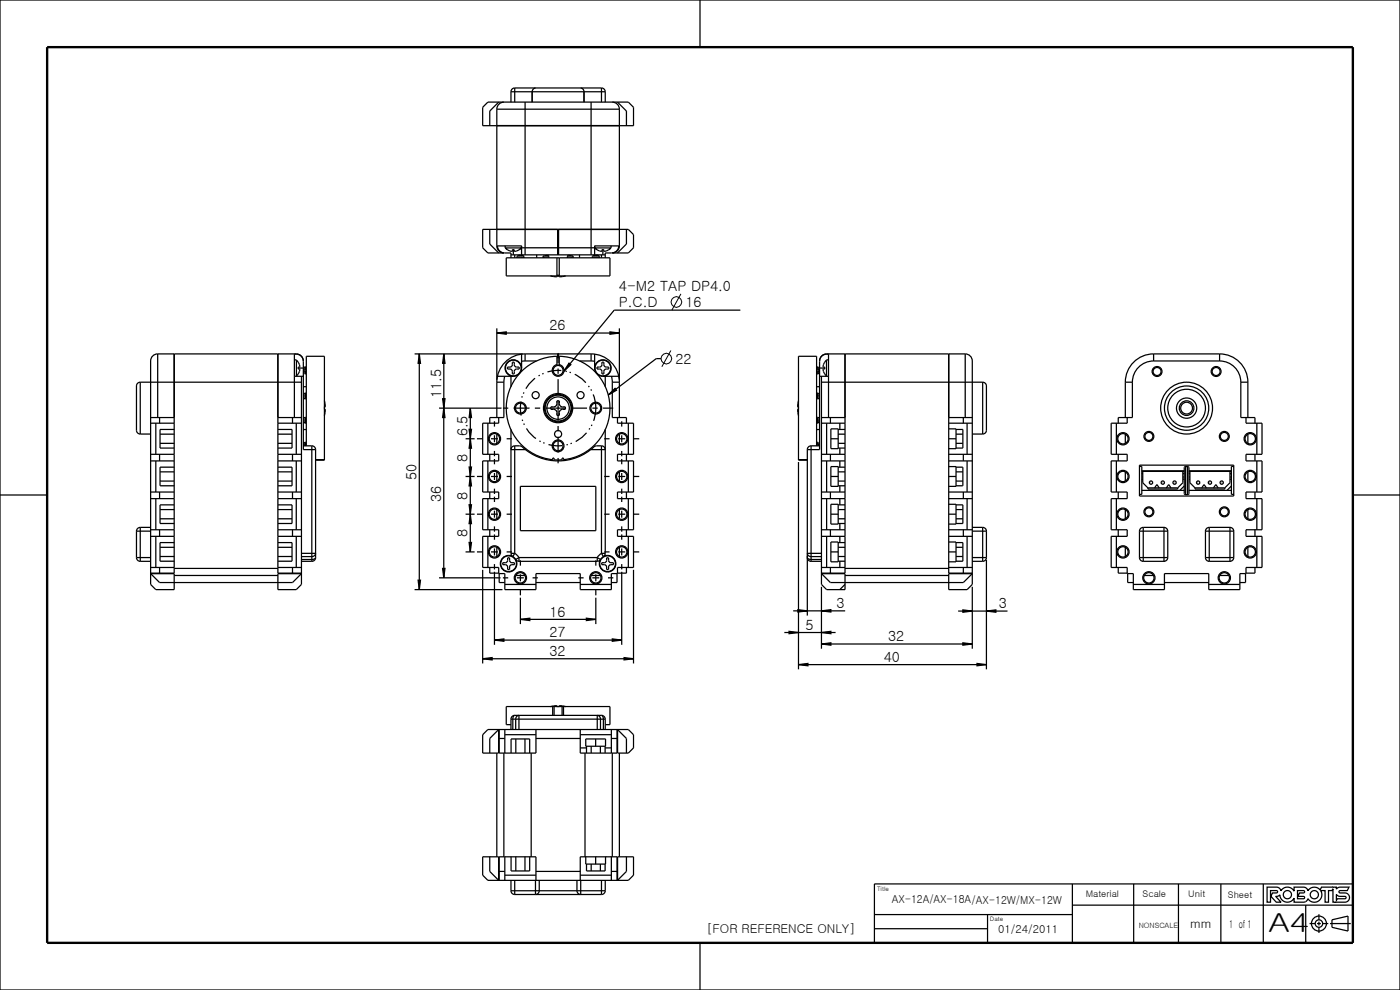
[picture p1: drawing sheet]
<svg xmlns="http://www.w3.org/2000/svg" width="297mm" height="210mm" viewBox="0 0 297 210" stroke-linecap="round" stroke-linejoin="round" font-family="sans-serif">
<defs><g id="words">
<text font-size="5.6" x="269.1" y="197.6">A4</text>
<g font-size="3">
<text x="131.3" y="61.8">4-M2 TAP DP4.0</text>
<text x="131.3" y="65.2">P.C.D</text>
<text x="145.4" y="65.2">16</text>
<text x="116.6" y="70.1">26</text>
<text x="143.3" y="77.2">22</text>
<text x="93.6" y="84.5" transform="rotate(-90 93.6 84.5)">11.5</text>
<text x="99.2" y="92.6" transform="rotate(-90 99.2 92.6)">6.5</text>
<text x="88.4" y="101.9" transform="rotate(-90 88.4 101.9)">50</text>
<text x="99.2" y="98" transform="rotate(-90 99.2 98)">8</text>
<text x="93.6" y="106.4" transform="rotate(-90 93.6 106.4)">36</text>
<text x="99.2" y="106" transform="rotate(-90 99.2 106)">8</text>
<text x="99.2" y="114" transform="rotate(-90 99.2 114)">8</text>
<text x="116.6" y="130.8">16</text>
<text x="177.5" y="129">3</text>
<text x="211.9" y="129">3</text>
<text x="116.6" y="135.2">27</text>
<text x="170.9" y="133.6">5</text>
<text x="188.4" y="136">32</text>
<text x="116.6" y="139.2">32</text>
<text x="187.5" y="140.4">40</text>
</g>
<g font-size="2.6">
<text x="149.9" y="197.8">[FOR REFERENCE ONLY]</text>
<text x="252.5" y="196.8">mm</text>
</g>
<g font-size="2.3">
<text x="189.2" y="191.7">AX-12A/AX-18A/AX-12W/MX-12W</text>
<text x="211.8" y="197.9">01/24/2011</text>
<text x="260.8" y="196.9">1 of 1</text>
</g>
<g font-size="2">
<text x="230.3" y="190.3">Material</text>
<text x="242.4" y="190.3">Scale</text>
<text x="252.1" y="190.3">Unit</text>
<text x="260.5" y="190.4">Sheet</text>
</g>
<text font-size="1.6" x="241.6" y="196.8">NONSCALE</text>
<g font-size="1.3">
<text x="186.1" y="189">Title</text>
<text x="210" y="195.5">Date</text>
</g>
</g></defs>
<!-- layer: Layer 1 -->
<g fill="#000">
<path d="M89 75.1l.2 2h-.5zM94.2 75.1l.2 2h-.5zM105.4 70.6l2-.2v.5zM120.7 77l.4 .3-1.5 1.4zM129.4 70.4l2 .2-2 .3zM94.1 86.6l.3 2h-.5zM93.9 84.6h.5l-.2 2zM99.8 86.6l.2 2h-.5zM99.5 91.1h.5l-.2 2zM99.8 93.1l.2 2h-.5zM129 83.8l1.5-1.4 .3 .4zM99.8 109.1l.2 2h-.5z"/>
<path d="M99.5 115.1h.5l-.2 2zM99.8 101.1l.2 2h-.5zM99.5 107.1h.5l-.2 2zM99.5 99.1h.5l-.2 2zM88.7 123.1h.5l-.2 2zM93.9 120.6h.5l-.3 2zM102.4 139.7l2-.2v.5zM104.9 135.8l2-.3v.5zM110.4 131.4l2-.3v.5zM124.4 131.1l2 .3-2 .2zM129.9 135.5l2 .3-2 .2zM132.4 139.5l2 .2-2 .3z"/>
<path d="M167.4 133.9l2 .3-2 .2zM169.3 129.3l2 .3-2 .2zM174.3 134.2l2-.3v.5zM174.3 129.6l2-.3v.5zM174.3 136.6l2-.2v.5zM204.3 136.4l2 .2-2 .3zM204.3 129.4l2 .2-2 .3zM209.3 129.6l2-.2v.5zM169.4 141l2-.3v.5zM207.3 140.7l2 .3-2 .2z"/>
</g>
<g fill="none" stroke="#000" stroke-width=".26">
<path d="M0 0h297v210h-297zM108.4 19.5v2.2M108.4 19.5h20M109.2 18.7a.8 .8 0 0 0-.8 .8M109.2 18.7v3M109.2 18.7h4.4M113.6 18.7h.1M123.2 18.7h-.1M123.2 18.7h.1M123.2 18.7h4.4M127.6 18.7a.8 .8 0 0 1 .8 .8M127.6 18.7v3"/>
<path d="M128.4 19.5v2.2M148.5 0v10M103.5 21.7h29.8l1.1 1.1v3.9h-32v-3.9zM105.4 23.2h26M105.4 23.2v29M105.4 26.6h26M105.7 26.6v.1M105.8 21.7l-1.9 1.9v3.1M106.9 21.7a1.5 1.5 0 0 0-1.5 1.5M111.4 21.7v32.4M112.9 21.7v-2.2a.8 .8 0 0 1 .8-.8h9.4a.8 .8 0 0 1 .8 .8v2.2M125.4 21.7v32.4"/>
<path d="M129.9 21.7a1.5 1.5 0 0 1 1.5 1.5M131 21.7l1.9 1.9v3.1M131.1 26.6v.1M131.4 23.2v29M103.9 48.7v3.1l1.9 1.9M105.4 52.2h5.2v1.9M105.4 52.2a1.5 1.5 0 0 0 1.5 1.5h-3.4l-1.1-1.1v-3.9h15.9v5.4M105.4 48.6h26M105.5 52.2l.2 .6 .4 .5a2.86 2.86 0 0 0 2.3 .4v1M105.7 48.6v.1M107.2 52.2v.4M107.2 52.6l.4 .4"/>
<path d="M107.2 52.6h3.4M107.4 54.7h22v3.8h-22zM107.6 53h.1M108.4 54.1h20M108.9 53v1.1M109.2 54.1v.6M109.6 54.5v.2M109.6 54.5h1.5M109.9 54.2l-.3 .3M110 54.2h-.1M110 54.2h.1M110.1 54.2h.6"/>
<path d="M110.1 54.2h-.1M110.2 54.1v.1M110.6 52.2v.4M110.6 52.6a1.27 1.27 0 0 1-1.5 .6v-.2h-.4v.3h-.2l-.8-.3M110.6 52.6h15.5M110.7 54.2h.1M110.8 54.2h.1M110.8 54.2l.2 .1 .1 .2M110.8 54.1v.1M110.8 54.2h-.8M111.1 54.5v.2M113.9 54.1l-.1 .6"/>
<path d="M115.2 54.5v.2M116.4 54.5l-.1-.3h-.8l-.3 .3M116.4 54.5h-1.2M116.4 54.5v.2M116.8 58.5h.1M116.9 58.5l1 .2 .2-.2M118.1 54.7v3.8M118.1 58.4h.5M118.3 53.8h.2M118.6 54.7l.1 4 1.2-.2M120 58.5h-.1M120.4 54.5l.1-.3h.8l.3 .3"/>
<path d="M120.4 54.5v.2M120.4 54.5h1.2M121.6 54.5v.2M122.9 54.1v.6M125.6 54.5v.2M125.6 54.5h1.5M126 54.2h.1M126 54.1v.1M126 54.2l-.2 .1-.2 .2M126.1 54.2h.6M126.1 54.2h-.1M126.2 52.6l.4 .4"/>
<path d="M126.2 52.2v.4M126.2 52.6h3.4M126.6 54.1v.1M126.6 53h.1M126.7 53l.8 .3h.2v-.3h.4l.1 .3 .9-.3M126.7 54.2h.1M126.8 54.2h-.8M126.8 54.2l.2 .1 .1 .2M127.1 54.5v.2M127.6 54.1v.6M127.9 53v1.1M129.1 53h.1"/>
<path d="M129.6 52.2v.4M129.6 52.6l-.5 .4M131.1 48.6v.1M131.3 52.2l-.2 .6-.4 .5a2.86 2.86 0 0 1-2.3 .4v1M131.4 52.2h-5.3v1.9M131.4 52.2a1.5 1.5 0 0 1-1.5 1.5h3.4l1.1-1.1v-2.8l-1.1-1.1h-14.8v5.4M132.9 48.7v3.1l-1.9 1.9M33.5 75.1a1.5 1.5 0 0 0-1.5 1.5v47.4l1.1 1.1h3.9v-3.4h-5M33.5 75.1v13.5M33.5 75.1h29.4M36.9 75.4h.1M36.9 75.1v13.5"/>
<path d="M37 75.1v46.5h-5M58.9 75.1v13.5h5.1M58.9 75.4h.1M59 75.1v46.5h5M62.5 79.7v.1M62.5 79.8h1.9M62.5 76.4h.4M62.9 75.1h-.4v13.5M62.9 75.1h.1M62.9 75.1l.6 .2 .5 .4 .4 .9v18.8h2.6M62.9 75.1a1.5 1.5 0 0 1 1.5 1.5M62.9 76.4a1.31 1.31 0 0 1 .6 1.5h-.2v.4h.3a1.5 1.5 0 0 1-.7 1.4z"/>
<path d="M63.3 78.1h1.1M64 79.8v44.2l-1.1 1.1h-3.9v-3.4h4.9M64.5 78.9h.1M64.5 78.2v.7M64.5 78.2h.1M64.5 78.9v.1M64.5 78.2v.8M64.5 79h.1M64.5 79l.3 .3M64.8 79.3h.2M64.8 77.8h.2M64.8 77.8v1.5"/>
<path d="M64.8 77.8l-.2 .1-.1 .3M88 75.1h22.9M89 75.1l.2 2h-.5zM89 75.1v50M94.2 75.1l.2 2h-.5zM94.2 75.1l-.1 47.5M105.4 70.6l2-.2v.5zM105.4 69.6v11M105.4 70.6h26M105.5 79.8h3.4M107.1 79.8l-.2 1.3M107.7 77.9l.7-.1 .3-.4v-.6h.4l.1 .8 .4 .3h.5v.4h-.7l-.3 .5v.5h-.4l-.1-.8-.4-.2h-.5z"/>
<path d="M108.4 79.8v2.2M110.3 79.2a11 11 0 0 1 7.8-3.6v1.9h.5v-1.9a11 11 0 0 1 10.8 10.5 11 11 0 0 1-9.9 11.4v-.3h-.3v.3h-1.7v-.3h-.3v.3a11 11 0 0 1-9.1-7 11 11 0 0 1 2.2-11.3zM110.6 78.1a1.75 1.75 0 0 0-1.7-1.8 1.75 1.75 0 0 0-1.8 1.8 1.75 1.75 0 0 0 1.8 1.7M110.6 75.1v3M110.6 78.1a1.75 1.75 0 0 1-1.7 1.7M111.4 75.1h14M111.4 75.1a6 6 0 0 0-6 6M111.4 76.6h-.8M111.4 75.1v1.5M111.4 76.6h2.4M118.1 75.9h.5M118.1 77.3a1.25 1.25 0 0 0-.9 1.4 1.25 1.25 0 0 0 1.2 1.1 1.25 1.25 0 0 0 1.2-1.1"/>
<path d="M118.3 75.4h.2M118.3 75.1v.8M118.5 75.1v.8M118.6 77.3a1.25 1.25 0 0 1 1 1.4M120.7 77l.4 .3-1.5 1.4zM123 76.6h2.4M125.4 75.1a6 6 0 0 1 6 6M125.4 75.1v1.5M125.4 76.6h.7M126.1 78.1a1.75 1.75 0 0 1 1.8-1.8 1.75 1.75 0 0 1 1.7 1.8 1.75 1.75 0 0 1-1.7 1.7M126.1 78.1a1.75 1.75 0 0 0 1.8 1.7M126.1 75.1v3"/>
<path d="M126.7 77.9l.7-.1 .3-.4v-.6h.4l.1 .8 .4 .3h.5v.4h-.7l-.3 .5v.5h-.4l-.1-.8-.4-.2h-.5zM127.9 79.8h3.4M128.4 79.8v2.2M129.4 70.4l2 .2-2 .3zM129.7 79.8l.2 1.3M131.4 69.6v11M140.2 76.1h-1l-10.2 7.7M157.1 65.8h-26.8l-10.7 12.9M173.2 79.3h.2M173.2 77.8h.2M173.4 77.8v1.5M173.4 77.8h.1"/>
<path d="M173.4 77.8l.3 .2M173.7 77.9v.1M173.7 78v.1M173.7 78.1h.1M173.7 78.1v.1M173.7 78.2v.7M173.7 78.2h.1M173.7 78.9v.3l-.3 .1M173.7 78.9h.1M173.9 78.1h1.1M173.9 79.8h1.9M175.2 76.5l.1-.1v3.3a1.31 1.31 0 0 1-.6-1.4h.3v-.4h-.3a1.37 1.37 0 0 1 .5-1.4z"/>
<path d="M175.3 76.4h.5M175.4 75.1l-.7 .2-.5 .4-.3 .9v18.8h-2.6M175.4 75.1a1.5 1.5 0 0 0-1.5 1.5M175.4 75.1h29.4M175.4 75.1h.1M175.4 75.1h.4v13.5M175.8 79.7l-.1 .1M179.2 75.4h.1M179.2 75.1l.1 46.5h-5M179.3 75.1v13.5h-5M201.2 75.4h.1M201.2 75.1v13.5h5.1"/>
<path d="M201.3 75.1v46.5h5M204.8 75.1v13.5M204.8 75.1a1.5 1.5 0 0 1 1.5 1.5v47.4l-1.1 1.1h-3.9v-3.4h4.9l-1.8 1.9h-28.2l-1.9-1.9h5v3.4h-3.9l-1.1-1.1v-44.2M244.7 75.1a6 6 0 0 0-6 6M244.7 76.6a4.5 4.5 0 0 0-4.5 4.5M244.7 76.6h14M244.7 75.1h14M244.7 75.1v1.5M258.7 75.1a6 6 0 0 1 6 6M258.7 76.6a4.5 4.5 0 0 1 4.5 4.5M258.7 75.1v1.5M29.8 81.1a.8 .8 0 0 0-.8 .8v9.4a.8 .8 0 0 0 .8 .8"/>
<path d="M29.8 81.1v11M29.8 81.1h34.2M29.8 92.1h2.2M32 97.8h5M32 96.4h5M32 89.8h5M32 88.6h5M33.1 89.8v6.6M33.1 97.8v6.6M33.9 88.6v1.2M33.9 96.4v1.4M34 94h3"/>
<path d="M34 92.1h3M37 99.1h-3v3.9h3M37 91.1h-3v3.9h3M59 97.8h5M59 96.4h5M59 89.8h5M59 94h3M59 99.1h3v3.9h-3M59 91.1h3v3.9h-3M59 92.1h3M62.1 88.6v1.2M62.1 96.4v1.4"/>
<path d="M62.9 89.8v6.6M62.9 97.8v6.6M64.4 91.1h.6M64.4 94.6h1.8M64.5 94.3v.3M64.5 94.2v.1M64.5 94.2h.1M64.5 94.2v.4M64.8 88.5l-.3 .2v.8l.3 .3M64.8 88.5h.2M64.8 84.6h.2M64.8 88.5v1.3"/>
<path d="M64.8 93.8h.2M64.8 93.8l-.2 .1-.1 .3M64.8 93.8v.8M64.8 83.4l-.3 .2v.8l.3 .2M64.8 83.4v1.2M64.8 89.8h.2M64.8 83.4h.2M65 94.6v-19h3.8v22h-1.8M65 82h-.6M66.2 94.6a.8 .8 0 0 1 .8 .8M66.2 94.6v24.5M67 97.5h1.8"/>
<path d="M67 95.4v22.9M68.8 85h.1M68.8 85l.2 1.1-.2 .2M68.8 86.8l.2 .3-.2 1M68.8 88.1v.1M93.1 86.6h13.3M93.9 84.6h.5l-.2 2zM94.1 86.6l.3 2h-.5zM98.8 93.1h1.9M99.5 91.1h.5l-.2 2zM99.5 99.1h.5l-.2 2zM99.8 86.6l.2 2h-.5z"/>
<path d="M99.8 93.1l.2 2h-.5zM99.8 86.6v30.5M103.5 89.8v6.6M103.5 97.8v6.6M103.9 96.4v1.4M104.2 93.1h1.4M104.9 92.3v1.5M105.4 81.1h1.5M105.4 81.1v7.5M105.4 92.1v2M105.8 88.6v1.2h-3.4v6.6h3.4v1.4h-3.4v6.6h3.4v1.4h-3.4v6.6h3.4v1.4h-3.4v6.6h3.4v1.2M106.9 81.1v7.5h-3v1.2"/>
<path d="M108.4 91.1v26.3M109.2 94.6a.8 .8 0 0 0-.8 .8h3.1M109.2 94.6v22.8M109.2 94.6h1.2a11.6 11.6 0 0 0 16 0h1.2M116.9 86.3h.6a.65 .65 0 0 0 .6-.6v-.7h.4h.2v.7a.65 .65 0 0 0 .6 .6h.6v.4v.1h-.6a.65 .65 0 0 0-.6 .7v.6h-.4h-.2v-.6a.65 .65 0 0 0-.6-.7h-.6zM117.5 83.8v.2M117.9 86.6h1M118.4 86.1v1M119.3 83.8v.2M127.6 94.6a.8 .8 0 0 1 .8 .8h-3.1M127.6 94.6v22.8M128.4 91.1v26.3"/>
<path d="M129 83.8l1.5-1.4 .3 .4zM129.9 81.1h1.5M129.9 81.1v7.5h3v1.2M131 88.6v1.2h3.4v6.6h-3.4v1.4h3.4v6.6h-3.4v1.4h3.4v6.6h-3.4v1.4h3.4v6.6h-3.4v1.2M131.2 93.1h1.4M131.4 81.1v7.5M131.4 92.1v1.9M131.9 92.3v1.5M132.9 96.4v1.4M133.3 89.8v6.6M133.3 97.8v6.6M169.4 85l-.2 1.1 .2 .2"/>
<path d="M169.4 86.8l-.2 .3 .2 1M169.4 88.1v.1M169.4 85h.1M169.4 97.5h1.9M169.4 98v44M171.3 95.4v35.2M172.1 94.6a.8 .8 0 0 0-.8 .8M172.1 94.6v24.5M172.1 94.6h1.8M173.2 89.8h.2M173.2 88.5h.2M173.2 94.6v-19h-3.8v22h1.9"/>
<path d="M173.2 93.8h.2M173.2 84.6h.2M173.2 83.4h.2M173.2 82h.7M173.4 83.4v1.2M173.4 83.4l.3 .2v.8l-.3 .2M173.4 93.8v.8M173.4 93.8h.1M173.4 88.5v1.3M173.4 88.5l.3 .2v.8l-.3 .3M173.4 93.8l.3 .4M173.7 94.2v.4"/>
<path d="M173.7 94.2v.1M173.7 94.3v.3M173.9 91.1h-.7M174.3 97.8h5M174.3 96.4h5M174.3 89.8h5M174.3 81.1h34.2M175.4 89.8v6.6M175.4 97.8v6.6M176.2 88.6v1.2M176.2 96.4v1.4M176.3 99h1.5v4.2h-1.5z"/>
<path d="M176.3 93.1h1.5M176.3 91h1.5v4.2h-1.5zM177.8 99.1h1.5M177.8 95h1.5M177.8 94h1.5M177.8 92.1h1.5M177.8 91.1h1.5M178.2 89.8v1.3M178.2 95v1.4M178.2 97.8v1.3M201.3 97.8h5M201.3 96.4h5"/>
<path d="M201.3 89.8h5M201.3 99h1.5v4.2h-1.5M201.3 93.1h1.5M201.3 91h1.5v4.2h-1.5M202.8 99.1h1.5v3.9h-1.5M202.8 91.1h1.5v3.9h-1.5M202.8 94h1.5M202.8 92.1h1.5M204.4 88.6v1.2M204.4 96.4v1.4M205.2 89.8v6.6M205.2 97.8v6.6"/>
<path d="M206.3 92.1h2.2M208.5 81.1a.8 .8 0 0 1 .8 .8v9.4a.8 .8 0 0 1-.8 .8M208.5 81.1v11M236.8 89.8v6.6M236.8 97.8v6.6M237.2 96.4v1.4M238.7 81.1h1.5M238.7 81.1v7.5M238.7 92.1v1.9M239.1 88.6v1.2h-3.4v6.6h3.4v1.4h-3.4v6.6h3.4v1.4h-3.4v6.6h3.4v1.4h-3.4v6.6h3.4v1.2M240.2 81.1v7.5h-3v1.2M241.7 98.9h.5v6h-.5"/>
<path d="M241.7 98.7h20v6.5h-20zM242.2 99.9h9M242.4 100h8.5M242.4 99.9v2.5l1.1 1.1M250.9 99.9v2.5l-1.1 1.1M251.3 99h.8l.1 .2v5.5l-.1 .2h-.7l-.2-.2zM251.5 99v5.9M251.9 99v5.9M252.2 99.9h9M252.4 100h8.5M252.4 99.9v2.5l1.1 1.1M260.9 99.9v2.5l-1.1 1.1"/>
<path d="M261.7 98.9h-.5v6h.5M263.2 81.1h1.5M263.2 81.1v7.5h3v1.2M264.3 88.6v1.2h3.4v6.6h-3.4v1.4h3.4v6.6h-3.4v1.4h3.4v6.6h-3.4v1.4h3.4v6.6h-3.4v1.2M264.7 81.1v7.5M264.7 92.1v2M266.2 96.4v1.4M266.6 89.8v6.6M266.6 97.8v6.6M0 105h10M29 118.3h3M29 118.3a.8 .8 0 0 0 .8 .8"/>
<path d="M29 112.7h3M29 112.7v5.6M29.8 111.9a.8 .8 0 0 0-.8 .8M29.8 111.9v7.2M29.8 119.1h2.2M29.8 111.9h2.2M32 113.8h5M32 112.4h5M32 105.8h5M32 104.4h5M33.1 105.8v6.6M33.1 113.8v6.6"/>
<path d="M33.9 104.4v1.4M33.9 112.4v1.4M34 118h3M34 116.1h3M34 110h3M34 108.1h3M34 102h3M34 100.1h3M37 115.1h-3v3.9h3M37 107.1h-3v3.9h3M59 113.8h5M59 112.4h5"/>
<path d="M59 105.8h5M59 104.4h5M59 118h3M59 110h3M59 102h3M59 115.1h3v3.9h-3M59 116.1h3M59 107.1h3v3.9h-3M59 108.1h3M59 100.1h3M62.1 104.4v1.4M62.1 112.4v1.4"/>
<path d="M62.9 105.8v6.6M62.9 113.8v6.6M64 117.4h3l-.2 .4-.4 .2-2.4 .1M64 119.1h2.2M67 118.3l-.2 .2-.4 .2h-2.4M67 118.3a.8 .8 0 0 1-.8 .8M98.8 117.1h1.9M98.8 109.1h1.9M98.8 101.1h1.9M99.5 115.1h.5l-.2 2zM99.5 107.1h.5l-.2 2zM99.8 109.1l.2 2h-.5z"/>
<path d="M99.8 101.1l.2 2h-.5zM103.5 105.8v6.6M103.5 113.8v6.6M103.9 104.4v1.4M103.9 112.4v1.4M104.2 117.1h1.4M104.2 109.1h1.4M104.2 101.1h1.4M104.9 100.3v1.5M104.9 108.3v1.5M104.9 116.3v1.5M105.4 100.1v2"/>
<path d="M105.4 108.1v2M105.4 116.1v2M106.7 119.4l.7-.1 .3-.4v-.6h.4l.1 .8 .4 .3h.5v.4h-.7l-.3 .5v.5h-.4l-.1-.8-.4-.2h-.5zM108.4 117.4h.8M108.4 117.4l.4 .7 .4-.7M109.2 117.4l.9 .9M109.4 118.7l.7 .4M110.1 119.1h16.6M110.1 118.3v.8M110.1 118.3l-.7 .4M110.1 118.3h16.6M110.4 103.2h16v9.4h-16z"/>
<path d="M126.7 118.3l.7 .4-.7 .4M126.7 118.3v.8M127.6 117.4h.8M127.6 117.4l-.9 .9M127.6 117.4l.4 .7 .4-.7M127.7 119.4l.7-.1 .3-.4v-.6h.4l.1 .8 .4 .3h.5v.4h-.7l-.3 .5v.5h-.4l-.1-.8-.4-.2h-.5zM131.2 117.1h1.4M131.2 109.1h1.4M131.2 101.1h1.4M131.4 100.1v1.9M131.4 108.1v1.9M131.4 116.1v1.9"/>
<path d="M131.9 100.3v1.5M131.9 108.3v1.5M131.9 116.3v1.5M132.9 104.4v1.4M132.9 112.4v1.4M133.3 105.8v6.6M133.3 113.8v6.6M172.1 119.1h2.2M174.3 118.7h-2.5l-.4-.2-.1-.2a.8 .8 0 0 0 .8 .8M174.3 113.8h5M174.3 112.4h5M174.3 105.8h5"/>
<path d="M174.3 104.4h5M174.3 117.4h-3l.1 .4 .4 .2 2.5 .1M175.4 105.8v6.6M175.4 113.8v6.6M176.2 104.4v1.4M176.2 112.4v1.4M176.3 117.1h1.5M176.3 109.1h1.5M176.3 101.1h1.5M176.3 115h1.5v4.2h-1.5zM176.3 107h1.5v4.2h-1.5zM177.8 119h1.5"/>
<path d="M177.8 118h1.5M177.8 116.1h1.5M177.8 115.1h1.5M177.8 111h1.5M177.8 110h1.5M177.8 108.1h1.5M177.8 107.1h1.5M177.8 103h1.5M177.8 102h1.5M177.8 100.1h1.5M178.2 103v1.4M178.2 105.8v1.3"/>
<path d="M178.2 111v1.4M178.2 113.8v1.3M178.2 119v1.4M201.3 113.8h5M201.3 112.4h5M201.3 105.8h5M201.3 104.4h5M201.3 117.1h1.5M201.3 109.1h1.5M201.3 101.1h1.5M201.3 115h1.5v4.2h-1.5M201.3 107h1.5v4.2h-1.5"/>
<path d="M202.8 115.1h1.5v3.9h-1.5M202.8 107.1h1.5v3.9h-1.5M202.8 118h1.5M202.8 116.1h1.5M202.8 110h1.5M202.8 108.1h1.5M202.8 102h1.5M202.8 100.1h1.5M204.4 104.4v1.4M204.4 112.4v1.4M205.2 105.8v6.6M205.2 113.8v6.6"/>
<path d="M206.3 119.1h2.2M206.3 118.3h3M206.3 112.7h3M206.3 111.9h2.2M208.5 111.9a.8 .8 0 0 1 .8 .8M208.5 111.9v7.2M209.3 112.7v5.6M209.3 118.8v23.2M209.3 118.3a.8 .8 0 0 1-.8 .8M236.8 105.8v6.6M236.8 113.8v6.6M237.2 104.4v1.4"/>
<path d="M237.2 112.4v1.4M238.7 100.1v1.9M238.7 108.1v1.9M238.7 116.1v1.9M241.7 118.3a.8 .8 0 0 0 .8 .8M241.7 118.3h6M241.7 112.7h6M241.7 112.7v5.6M242.2 104h9M242.2 101.7h.2M242.2 101.2h.2M242.2 100.5h.2"/>
<path d="M242.2 100h.2M242.5 111.9a.8 .8 0 0 0-.8 .8M242.5 119.1h4.4M242.5 111.9v7.2M242.5 111.9h4.4M243.5 103.5v.2h6.3v-.2M243.5 103.5h6.3M244.9 103.5l.5-.7 .5 .7M246.7 102.4h.1M246.9 111.9a.8 .8 0 0 1 .8 .8M246.9 111.9v7.2M247.4 103.5l.5-.7 .5 .7"/>
<path d="M247.7 112.7v5.6M247.7 118.3a.8 .8 0 0 1-.8 .8M250.9 101.7h.3M250.9 101.2h.3M250.9 100.5h.3M250.9 100h.3M251.2 103.1l-.9 .9M252.2 104h9M252.2 101.7h.2M252.2 101.2h.2M252.2 100.5h.2M252.2 100h.2"/>
<path d="M253.5 103.5v.2h6.3v-.2M253.5 103.5h6.3M254.2 102.4h.1M254.9 103.5l.5-.7 .5 .7M255.7 118.3a.8 .8 0 0 0 .8 .8M255.7 118.3h6M255.7 112.7h6M255.7 112.7v5.6M256.5 111.9h4.4M256.5 111.9a.8 .8 0 0 0-.8 .8M256.5 119.1h4.4M256.5 111.9v7.2"/>
<path d="M257.4 103.5l.5-.7 .5 .7M260.9 111.9a.8 .8 0 0 1 .8 .8M260.9 111.9v7.2M260.9 101.7h.3M260.9 101.2h.3M260.9 100.5h.3M260.9 100h.3M261.2 103.1l-.9 .9M261.7 112.7v5.6M261.7 118.3a.8 .8 0 0 1-.8 .8M264.7 100.1v2M264.7 108.1v2"/>
<path d="M264.7 116.1v2M266.2 104.4v1.4M266.2 112.4v1.4M266.6 105.8v6.6M266.6 113.8v6.6M287 105h10M32 121.7l1.9 1.9h28.2l1.9-1.9M32 120.4h5M33.9 120.4v1.2M37 122.1h22M37 120.6h22M59 120.4h5"/>
<path d="M62.1 120.4v1.2M88 125.1h18.6M88.7 123.1h.5l-.2 2zM93.1 122.6h13.1M93.9 120.6h.5l-.3 2zM102.4 139.7l2-.2v.5zM102.4 139.7h32M102.4 120.9v19.8M103.9 120.4v1.2h1.9l.1 .1v1.9h1.2M104.9 135.8l2-.3v.5zM104.9 135.8h27M104.9 121.3v15.5"/>
<path d="M105.9 121.7h1.2v3.4h6.6v-3.4h9.4v3.4h6.6v-3.4h1.2M107.1 124h6.6M109.4 122.1h2M109.7 122.6h1.4M110.4 131.4l2-.3v.5zM110.4 131.4h16M110.4 121.8v1.5M110.4 126.8v5.6M113.7 123.6h9.4M123.1 124h6.6M124.4 131.1l2 .3-2 .2zM125.4 122.1h2"/>
<path d="M125.7 122.6h1.4M126.4 121.8v1.5M126.4 126.8v5.6M129.9 135.5l2 .3-2 .2zM130.9 121.7v1.9h-1.2M131.9 121.3v15.5M132.4 139.5l2 .2-2 .3zM132.9 120.4v1.2h-1.9l-.1 .1M134.4 120.9v19.8M166.4 134.2h10.9M167.4 133.9l2 .3-2 .2zM168.3 129.6h11"/>
<path d="M169.3 129.3l2 .3-2 .2zM174.3 134.2l2-.3v.5zM174.3 129.6l2-.3v.5zM174.3 136.6l2-.2v.5zM174.3 120.4h5M174.3 136.6h32M174.3 124.5v13.1M176.2 120.4v1.2M179.3 124l-1.1 1.1M179.3 122.1h22M179.3 120.6h22M201.3 120.4h5"/>
<path d="M203.3 129.6h10.4M204.3 136.4l2 .2-2 .3zM204.3 129.4l2 .2-2 .3zM204.4 120.4v1.2M206.3 124.5v13.1M209.3 129.6l2-.2v.5zM237.2 120.4v1.2h1.9l.1 .1v1.9h1.2M239.2 121.7h1.2v3.4h6.6v-3.4h9.4v3.4h6.6v-3.4h1.2M240.4 124h6.6M242.8 122.1h1.9M247 123.6h9.4M256.4 124h6.6"/>
<path d="M258.7 122.1h2M264.2 121.7v1.9h-1.2M266.2 120.4v1.2h-1.9l-.1 .1M105.4 159.7v22M105.8 154.8v4.9h-3.4v-3.9l1.1-1.1h29.8l1.1 1.1v2.8l-1.1 1.1h-2.3v-4.9l1.9 1.8v3.1M105.8 154.7l-1.9 1.9v3.1M105.9 154.7v5h7.8v-5M105.9 156.6h1.2M106.9 159.7v22M107.1 155.8h6.6M107.1 154.7v5M108.4 152.5v2.2"/>
<path d="M108.4 153.7h-1v-3.8h22v3.8h-1M108.4 152.5h20M108.4 159.7v-3h4v3M109.2 151.7l-.2 .2-.2 .4v2.4M109.2 151.7a.8 .8 0 0 0-.8 .8M109.2 151.7h18.4M109.4 154.7v-2.4l.3-.4 .4-.2v3M109.4 156.7v3M111.4 156.7v3M112.7 159.7v22M113.7 156.6h9.4M116.8 149.9h.1"/>
<path d="M117.2 149.9v1.8M117.5 149.9v1.8M118.1 149.9l-.2-.2-1 .2M119.2 149.9v1.8M119.5 149.9v1.8M119.9 149.9l-1.1-.2-.1 .2M119.9 149.9h.1M123.1 155.8h6.6M123.1 158.6h1.3M123.1 154.7v5h7.8v-4.9M124.1 159.7v22M124.3 156.7h4.2v1.6h-4.2z"/>
<path d="M124.4 158.3v1.4M125.4 158.3v1.4M126.4 156.7v1.6M126.7 154.7v-3l.4 .2 .3 .4v2.4M127.4 158.3v1.4M127.6 151.7a.8 .8 0 0 1 .8 .8M127.6 151.7l.2 .2 .2 .4v2.4M128.4 158.6h1.3M128.4 158.3v1.4M128.4 152.5v2.2M129.7 154.7v5M129.7 156.6h1.2"/>
<path d="M129.9 159.7v22M130.9 154.7h.1M131.4 159.7v22M169.4 141l2-.3v.5zM169.4 141h39.9M207.3 140.7l2 .3-2 .2zM103.9 181.7v3.1l1.9 1.9M105.9 186.7v-5h7.8v5M105.9 184.8h1.2M107.1 181.7v5M107.1 185.6h6.6M108.4 188.9h20"/>
<path d="M108.4 188.9a.8 .8 0 0 0 .8 .8M108.4 186.7v2.2M108.4 181.7v3h4v-3M109.2 186.7v3M109.2 189.7h4.4M109.4 181.7v3M111.4 181.7v3M113.6 186.7v3M113.7 184.8h9.4M114.4 186.7v2.2a.8 .8 0 0 1-.8 .8M122.4 186.7v2.2a.8 .8 0 0 0 .8 .8M123.1 185.6h6.6"/>
<path d="M123.1 189.7h-9.5M123.2 186.7v3M123.2 189.7h4.4M124.3 181.7v1.6h4.2v-1.6M124.4 183.3v1.4h4v-1.4M125.4 183.3v1.4M126.4 181.7v1.6M127.4 183.3v1.4M127.6 186.7v3M128.4 186.7v2.2M128.4 188.9a.8 .8 0 0 1-.8 .8M129.7 181.7v5"/>
<path d="M129.7 184.8h1.2M130.9 186.7v-5h-7.8v5M130.9 186.7h.1M132.9 181.7v3.1l-1.9 1.9v-5h3.4v3.9l-1.1 1.1h-29.8l-1.1-1.1v-3.9h3.4v5M185.5 187.5h101.5v12.5h-101.5zM185.5 194h42M185.5 197h24M209.5 194v6M227.5 187.5v12.5M227.5 192h59.5M240.5 187.5v12.5M250 187.5v12.5"/>
<path d="M259 187.5v12.5M268 187.5v12.5M268.8 188.2h2.2l.5 .3 .2 .4a1.6 1.6 0 0 1 2.8 .1v-.8h2.3l.4 .3 .3 .4a1.6 1.6 0 0 1 2.6-.1l.2-.6h3.2v.4l.6-.4h2.1l-.4 .7h-1.5a.25 .25 0 0 0-.2 .3 .25 .25 0 0 0 .2 .2h1a.98 .98 0 0 1 1 1 .98 .98 0 0 1-1 1h-2.5v-2.9l-.2 .4h-.8v2.5h-.7v-2.5h-.9a1.6 1.6 0 0 1-.5 2.2 1.6 1.6 0 0 1-2.2-.5l-.3 .5-.4 .2-2.3 .1v-.9a1.6 1.6 0 0 1-1.8 .8 1.6 1.6 0 0 1-1.2-1.5l-.4 .3h-.5l1.2 1.3h-1l-1.2-1.3 .3-.7h.9a.25 .25 0 0 0 .2-.2 .25 .25 0 0 0-.2-.3h-1.3v2.5h-.7zM275.3 188.9l1.4 .1-.1 .4h-.9l-.4 .7 1.3 .1 .2 .1-.1 .3h-1.4zM277 192v8M277.8 195.9h1.2M279.4 195.9h.8M279.8 193.9v1.2M279.8 195.5v.8M279.8 196.7v1.2M280.6 195.9h1.2M282.2 195.9h4.4"/>
<path d="M282.6 195.1l3.4-.8v3.2l-3.4-.8zM283.5 189.7l.6 .4 1.3 .1 .1 .3-.2 .1h-1.6l-.2 .4zM148.5 200v10"/>
<circle cx="108.9" cy="78.1" r="1.67"/>
<circle cx="118.4" cy="78.6" r="1.05"/>
<circle cx="127.9" cy="78.1" r="1.67"/>
<circle cx="245.5" cy="78.8" r="1.05"/>
<circle cx="245.5" cy="78.8" r=".85"/>
<circle cx="258" cy="78.8" r=".85"/>
<circle cx="258" cy="78.8" r="1.05"/>
<circle cx="104.9" cy="93.1" r="1.3"/>
<circle cx="104.9" cy="93.1" r="1.1"/>
<circle cx="110.4" cy="86.6" r="1.25"/>
<circle cx="110.4" cy="86.6" r="1.05"/>
<circle cx="113.6" cy="83.8" r=".75"/>
<circle cx="118.4" cy="86.6" r="3.1"/>
<circle cx="118.4" cy="86.6" r="2.38"/>
<circle cx="118.4" cy="86.6" r="2.75"/>
<circle cx="118.4" cy="86.6" r="2.9"/>
<circle cx="118.4" cy="92.1" r=".75"/>
<circle cx="118.4" cy="94.6" r="1.25"/>
<circle cx="118.4" cy="94.6" r="1.05"/>
<circle cx="123.2" cy="83.8" r=".75"/>
<circle cx="126.4" cy="86.6" r="1.25"/>
<circle cx="126.4" cy="86.6" r="1.05"/>
<circle cx="131.9" cy="93.1" r="1.3"/>
<circle cx="131.9" cy="93.1" r="1.1"/>
<circle cx="238.2" cy="93.1" r="1.3"/>
<circle cx="238.2" cy="93.1" r="1.1"/>
<circle cx="243.7" cy="92.6" r="1.05"/>
<circle cx="243.7" cy="92.6" r=".85"/>
<circle cx="251.7" cy="86.6" r="4.7"/>
<circle cx="251.7" cy="86.6" r="4"/>
<circle cx="251.7" cy="86.6" r="5.5"/>
<circle cx="251.7" cy="86.6" r="1.55"/>
<circle cx="251.7" cy="86.6" r="1.25"/>
<circle cx="251.7" cy="86.6" r="2.15"/>
<circle cx="259.7" cy="92.6" r="1.05"/>
<circle cx="259.7" cy="92.6" r=".85"/>
<circle cx="265.2" cy="93.1" r="1.3"/>
<circle cx="265.2" cy="93.1" r="1.1"/>
<circle cx="104.9" cy="109.1" r="1.3"/>
<circle cx="104.9" cy="117.1" r="1.3"/>
<circle cx="104.9" cy="101.1" r="1.3"/>
<circle cx="104.9" cy="117.1" r="1.1"/>
<circle cx="104.9" cy="101.1" r="1.1"/>
<circle cx="104.9" cy="109.1" r="1.1"/>
<circle cx="107.9" cy="119.6" r="1.67"/>
<circle cx="107.9" cy="119.6" r="1.75"/>
<circle cx="128.9" cy="119.6" r="1.67"/>
<circle cx="128.9" cy="119.6" r="1.75"/>
<circle cx="131.9" cy="109.1" r="1.3"/>
<circle cx="131.9" cy="117.1" r="1.3"/>
<circle cx="131.9" cy="101.1" r="1.3"/>
<circle cx="131.9" cy="117.1" r="1.1"/>
<circle cx="131.9" cy="109.1" r="1.1"/>
<circle cx="131.9" cy="101.1" r="1.1"/>
<circle cx="238.2" cy="109.1" r="1.3"/>
<circle cx="238.2" cy="117.1" r="1.3"/>
<circle cx="238.2" cy="101.1" r="1.3"/>
<circle cx="238.2" cy="117.1" r="1.1"/>
<circle cx="238.2" cy="109.1" r="1.1"/>
<circle cx="238.2" cy="101.1" r="1.1"/>
<circle cx="243.7" cy="108.6" r="1.05"/>
<circle cx="243.7" cy="108.6" r=".85"/>
<circle cx="244.2" cy="102.4" r="0"/>
<circle cx="244.2" cy="102.4" r=".35"/>
<circle cx="246.7" cy="102.4" r=".35"/>
<circle cx="249.2" cy="102.4" r=".35"/>
<circle cx="249.2" cy="102.4" r="0"/>
<circle cx="254.2" cy="102.4" r=".35"/>
<circle cx="256.7" cy="102.4" r=".35"/>
<circle cx="256.7" cy="102.4" r="0"/>
<circle cx="259.2" cy="102.4" r="0"/>
<circle cx="259.2" cy="102.4" r=".35"/>
<circle cx="259.7" cy="108.6" r="1.05"/>
<circle cx="259.7" cy="108.6" r=".85"/>
<circle cx="265.2" cy="109.1" r="1.3"/>
<circle cx="265.2" cy="117.1" r="1.3"/>
<circle cx="265.2" cy="101.1" r="1.3"/>
<circle cx="265.2" cy="117.1" r="1.1"/>
<circle cx="265.2" cy="101.1" r="1.1"/>
<circle cx="265.2" cy="109.1" r="1.1"/>
<circle cx="110.4" cy="122.6" r="1.3"/>
<circle cx="110.4" cy="122.6" r="1.1"/>
<circle cx="126.4" cy="122.6" r="1.3"/>
<circle cx="126.4" cy="122.6" r="1.1"/>
<circle cx="243.7" cy="122.6" r="1.3"/>
<circle cx="243.7" cy="122.6" r="1.1"/>
<circle cx="259.7" cy="122.6" r="1.1"/>
<circle cx="259.7" cy="122.6" r="1.3"/>
<circle cx="273.1" cy="189.8" r=".87"/>
<circle cx="278.8" cy="189.8" r=".87"/>
<circle cx="279.8" cy="195.9" r="1.59"/>
<circle cx="279.8" cy="195.9" r=".79"/>
</g>
<g fill="none" stroke="#000" stroke-width=".21">
<path d="M142.3 74.3l-1.9 3.5M144.5 62.3l-2 3.5"/>
<circle cx="141.3" cy="76.1" r="1.13"/>
<circle cx="143.5" cy="64.1" r="1.13"/>
</g>
<path d="M10 10h277v190h-277z" fill="none" stroke="#000" stroke-width=".5"/>
<g fill="none" stroke="#000" stroke-width=".26" stroke-dasharray="1.1 1.1 3.4 1.1" stroke-linecap="butt">
<path d="M101.2 93.1h2.1M104.9 89.4v2.1M104.9 97.4v2.1M104.9 96.8v-2.1M106.7 86.6h11.2M108.6 93.1h-2.1M118.4 98.3v-11.2M118.4 86.1v-11.2M118.9 86.6h11.2M128.2 93.1h2.1M131.9 89.4v2.1M131.9 97.4v2.1"/>
<path d="M131.9 96.8v-2.1M135.6 93.1h-2.1M101.2 117.1h2.1M101.2 109.1h2.1M101.2 101.1h2.1M104.9 105.4v2.1M104.9 113.4v2.1M104.9 112.8v-2.1M104.9 104.8v-2.1M108.6 117.1h-2.1M108.6 109.1h-2.1M108.6 101.1h-2.1"/>
<path d="M110.4 118.9v2.1M126.4 118.9v2.1M128.2 117.1h2.1M128.2 109.1h2.1M128.2 101.1h2.1M131.9 105.4v2.1M131.9 113.4v2.1M131.9 112.8v-2.1M131.9 104.8v-2.1M135.6 117.1h-2.1M135.6 109.1h-2.1M135.6 101.1h-2.1"/>
<path d="M104.9 120.8v-2.1M106.7 122.6h2.1M110.4 126.3v-2.1M114.1 122.6h-2.1M122.7 122.6h2.1M126.4 126.3v-2.1M130.1 122.6h-2.1M131.9 120.8v-2.1"/>
</g>
<path d="M126.4 86.6a8 8 0 0 0-11.7-7.1 8 8 0 0 0-.9 13.6 8 8 0 0 0 12.5-5.4l.1-1.1" fill="none" stroke="#000" stroke-width=".26" stroke-dasharray="3 .9 .3 .6 .3 .9" stroke-linecap="butt"/>
<use href="#words"/>
</svg>
